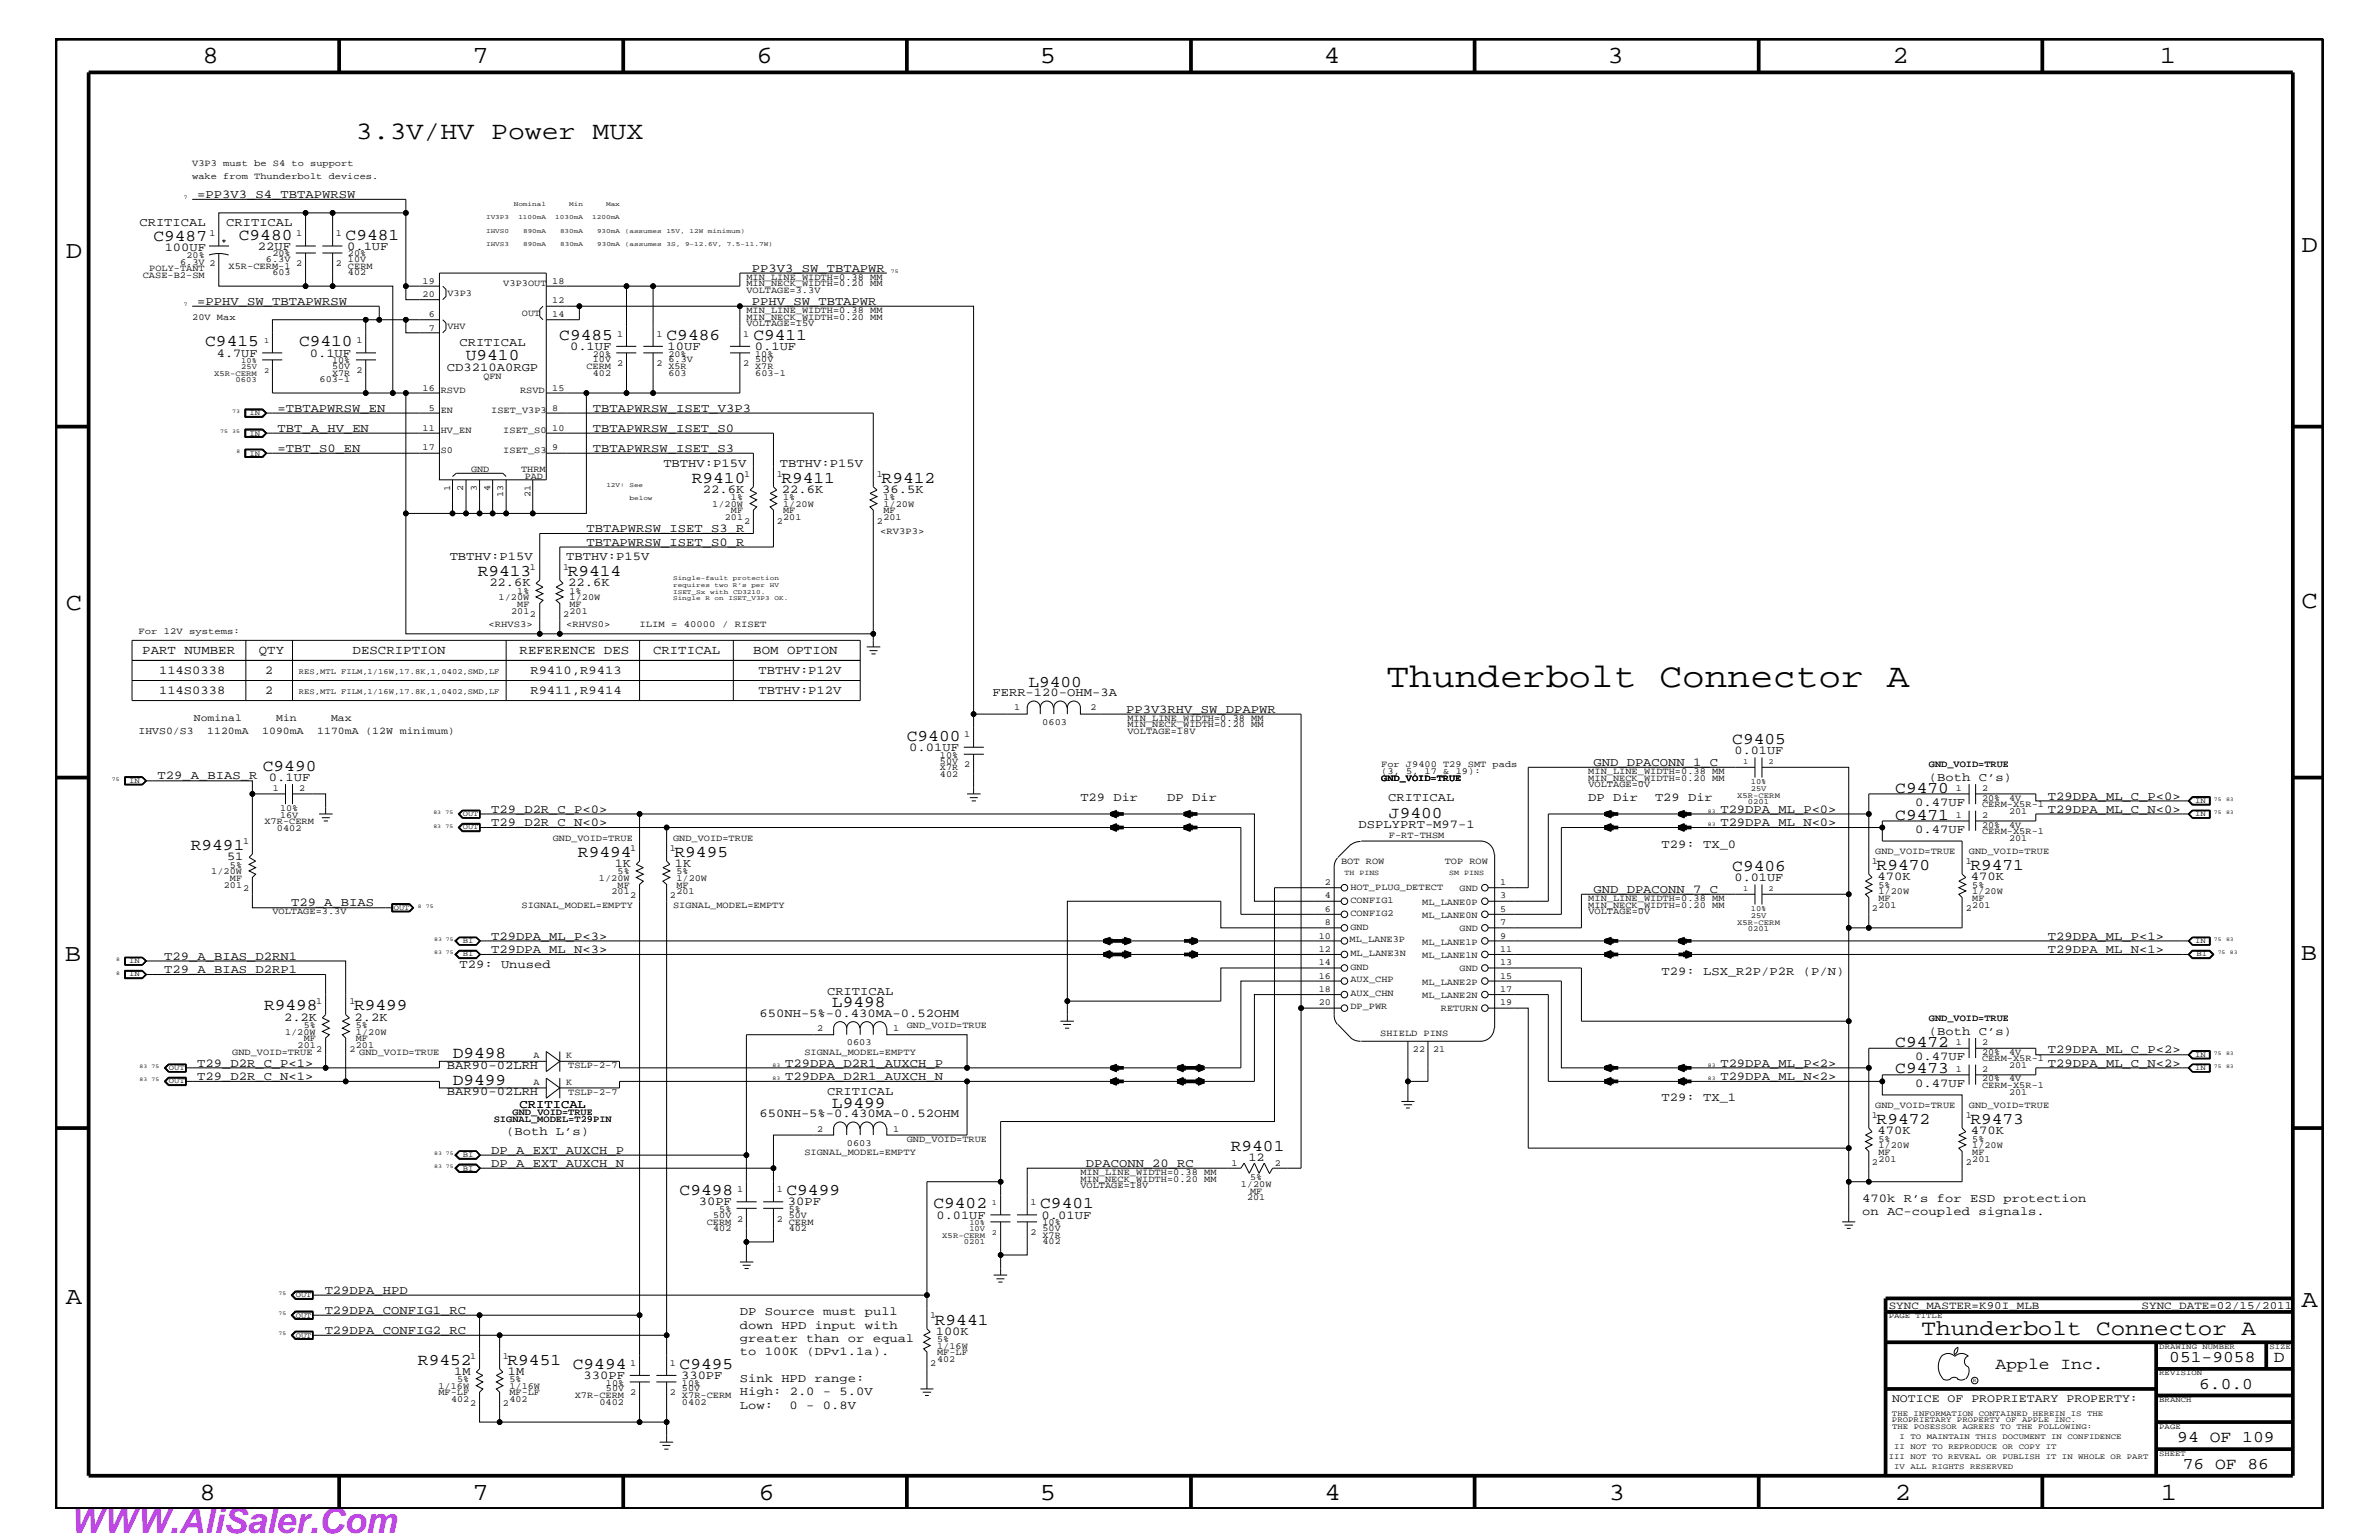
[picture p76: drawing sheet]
<svg xmlns="http://www.w3.org/2000/svg" width="432mm" height="279mm" viewBox="0 0 432 279" stroke-linecap="round" stroke-linejoin="round" font-family="sans-serif">
<defs><g id="words">
<text font-size="6.3" fill="#bd42e3" x="12.7" y="278.1">WWW.AliSaler.Com</text>
<text font-size="6.2" x="251.7" y="124.7">Thunderbolt Connector A</text>
<text font-size="4.6" x="64.6" y="25.3">3.3V/HV Power MUX</text>
<g font-size="4.5">
<text x="36.7" y="11.5">8</text>
<text x="85.8" y="11.5">7</text>
<text x="137.3" y="11.5">6</text>
<text x="188.7" y="11.5">5</text>
<text x="240.3" y="11.5">4</text>
<text x="291.8" y="11.5">3</text>
<text x="343.5" y="11.5">2</text>
<text x="392" y="11.5">1</text>
<text x="11.9" y="46.8">D</text>
<text x="417.8" y="45.7">D</text>
<text x="11.9" y="110.6">C</text>
<text x="417.8" y="110.3">C</text>
<text x="11.8" y="174.3">B</text>
<text x="417.6" y="174.2">B</text>
<text x="11.9" y="236.7">A</text>
<text x="417.8" y="237.1">A</text>
<text x="36.2" y="272.1">8</text>
<text x="85.8" y="272.1">7</text>
<text x="137.7" y="272.1">6</text>
<text x="188.7" y="272.1">5</text>
<text x="240.4" y="272.1">4</text>
<text x="292" y="272.1">3</text>
<text x="343.9" y="272.1">2</text>
<text x="392.2" y="272.1">1</text>
</g>
<text font-size="4" x="348.8" y="242.3">Thunderbolt Connector A</text>
<g font-size="3">
<text x="27.9" y="43.8">C9487</text>
<text x="43.3" y="43.5">C9480</text>
<text x="62.7" y="43.5">C9481</text>
<text x="37.3" y="62.9">C9415</text>
<text x="54.3" y="62.9">C9410</text>
<text x="84.5" y="65.3">U9410</text>
<text x="101.5" y="61.7">C9485</text>
<text x="121" y="61.7">C9486</text>
<text x="136.7" y="61.7">C9411</text>
<text x="125.6" y="87.6">R9410</text>
<text x="141.8" y="87.6">R9411</text>
<text x="160" y="87.6">R9412</text>
<text x="86.7" y="104.6">R9413</text>
<text x="103" y="104.6">R9414</text>
<text x="186.7" y="124.6">L9400</text>
<text x="164.6" y="134.4">C9400</text>
<text x="314.4" y="135">C9405</text>
<text x="47.7" y="139.8">C9490</text>
<text x="344" y="143.9">C9470</text>
<text x="252.1" y="148.4">J9400</text>
<text x="344" y="148.7">C9471</text>
<text x="34.6" y="154.3">R9491</text>
<text x="104.9" y="155.5">R9494</text>
<text x="122.4" y="155.5">R9495</text>
<text x="314.4" y="158">C9406</text>
<text x="340.6" y="157.9">R9470</text>
<text x="357.6" y="157.9">R9471</text>
<text x="47.9" y="183.3">R9498</text>
<text x="64.3" y="183.3">R9499</text>
<text x="151" y="182.7">L9498</text>
<text x="82.2" y="192">D9498</text>
<text x="344" y="189.9">C9472</text>
<text x="82.2" y="196.8">D9499</text>
<text x="344" y="194.8">C9473</text>
<text x="151" y="200.9">L9499</text>
<text x="340.6" y="204">R9472</text>
<text x="357.6" y="204">R9473</text>
<text x="223.4" y="208.9">R9401</text>
<text x="123.4" y="216.9">C9498</text>
<text x="142.8" y="216.9">C9499</text>
<text x="169.4" y="219.2">C9402</text>
<text x="188.8" y="219.2">C9401</text>
<text x="169.7" y="240.3">R9441</text>
<text x="75.9" y="247.6">R9452</text>
<text x="92.1" y="247.6">R9451</text>
<text x="104" y="248.4">C9494</text>
<text x="123.4" y="248.4">C9495</text>
<text x="362.2" y="248.4">Apple Inc.</text>
<text x="393.7" y="247.1">051-9058</text>
<text x="399.2" y="252">6.0.0</text>
<text x="412.7" y="247.1">D</text>
<text x="395.2" y="261.6">94 OF 109</text>
<text x="396.2" y="266.6">76 OF 86</text>
</g>
<g font-size="2.3">
<text x="25.8" y="118.6">PART NUMBER</text>
<text x="47" y="118.6">QTY</text>
<text x="64" y="118.6">DESCRIPTION</text>
<text x="94.3" y="118.6">REFERENCE DES</text>
<text x="118.5" y="118.6">CRITICAL</text>
<text x="136.7" y="118.6">BOM OPTION</text>
</g>
<g font-size="2.2">
<text x="35.8" y="35.9">=PP3V3_S4_TBTAPWRSW</text>
<text x="25.3" y="41">CRITICAL</text>
<text x="41.1" y="41">CRITICAL</text>
<text x="29.9" y="45.5">100UF</text>
<text x="46.8" y="45.3">22UF</text>
<text x="63" y="45.3">0.1UF</text>
<text x="136.5" y="49.3">PP3V3_SW_TBTAPWR</text>
<text x="35.8" y="55.3">=PPHV_SW_TBTAPWRSW</text>
<text x="136.5" y="55.3">PPHV_SW_TBTAPWR</text>
<text x="39.4" y="64.7">4.7UF</text>
<text x="56.2" y="64.7">0.1UF</text>
<text x="83.4" y="62.9">CRITICAL</text>
<text x="103.5" y="63.4">0.1UF</text>
<text x="121.2" y="63.4">10UF</text>
<text x="137" y="63.4">0.1UF</text>
<text x="81.1" y="67.3">CD3210A0RGP</text>
<text x="50.4" y="74.7">=TBTAPWRSW_EN</text>
<text x="107.6" y="74.7">TBTAPWRSW_ISET_V3P3</text>
<text x="50.4" y="78.3">TBT_A_HV_EN</text>
<text x="50.4" y="82">=TBT_S0_EN</text>
<text x="107.6" y="82">TBTAPWRSW_ISET_S3</text>
<text x="107.6" y="78.3">TBTAPWRSW_ISET_S0</text>
<text x="120.4" y="84.7">TBTHV:P15V</text>
<text x="127.6" y="89.4">22.6K</text>
<text x="141.6" y="84.7">TBTHV:P15V</text>
<text x="141.9" y="89.4">22.6K</text>
<text x="160.1" y="89.4">36.5K</text>
<text x="81.6" y="101.6">TBTHV:P15V</text>
<text x="102.8" y="101.6">TBTHV:P15V</text>
<text x="106.4" y="99">TBTAPWRSW_ISET_S0_R</text>
<text x="106.4" y="96.5">TBTAPWRSW_ISET_S3_R</text>
<text x="88.8" y="106.4">22.6K</text>
<text x="103.1" y="106.4">22.6K</text>
<text x="28.9" y="122.3">114S0338</text>
<text x="28.9" y="125.9">114S0338</text>
<text x="48.1" y="122.3">2</text>
<text x="48.1" y="125.9">2</text>
<text x="96.3" y="122.3">R9410,R9413</text>
<text x="96.3" y="125.9">R9411,R9414</text>
<text x="137.7" y="122.3">TBTHV:P12V</text>
<text x="137.7" y="125.9">TBTHV:P12V</text>
<text x="180.1" y="126.3">FERR-120-OHM-3A</text>
<text x="204.4" y="129.3">PP3V3RHV_SW_DPAPWR</text>
<text x="165" y="136.2">0.01UF</text>
<text x="314.8" y="136.8">0.01UF</text>
<text x="28.6" y="141.4">T29_A_BIAS_R</text>
<text x="48.8" y="141.7">0.1UF</text>
<text x="289.2" y="139">GND_DPACONN_1_C</text>
<text x="350.1" y="141.7">(Both C’s)</text>
<text x="89.2" y="147.5">T29_D2R_C_P&lt;0&gt;</text>
<text x="89.2" y="149.9">T29_D2R_C_N&lt;0&gt;</text>
<text x="196.1" y="145.3">T29 Dir</text>
<text x="211.8" y="145.3">DP Dir</text>
<text x="252" y="145.3">CRITICAL</text>
<text x="288.3" y="145.3">DP Dir</text>
<text x="300.4" y="145.3">T29 Dir</text>
<text x="312.3" y="147.5">T29DPA_ML_P&lt;0&gt;</text>
<text x="312.3" y="149.9">T29DPA_ML_N&lt;0&gt;</text>
<text x="347.6" y="146.2">0.47UF</text>
<text x="371.7" y="145.1">T29DPA_ML_C_P&lt;0&gt;</text>
<text x="371.7" y="147.5">T29DPA_ML_C_N&lt;0&gt;</text>
<text x="246.6" y="150.2">DSPLYPRT-M97-1</text>
<text x="301.6" y="153.8">T29: TX_0</text>
<text x="347.6" y="151.1">0.47UF</text>
<text x="41.2" y="156.1">51</text>
<text x="111.6" y="157.3">1K</text>
<text x="122.5" y="157.3">1K</text>
<text x="289.2" y="162">GND_DPACONN_7_C</text>
<text x="314.8" y="159.9">0.01UF</text>
<text x="340.8" y="159.7">470K</text>
<text x="357.7" y="159.7">470K</text>
<text x="52.8" y="164.5">T29_A_BIAS</text>
<text x="89.2" y="172.9">T29DPA_ML_N&lt;3&gt;</text>
<text x="89.2" y="170.5">T29DPA_ML_P&lt;3&gt;</text>
<text x="371.7" y="172.9">T29DPA_ML_N&lt;1&gt;</text>
<text x="371.7" y="170.5">T29DPA_ML_P&lt;1&gt;</text>
<text x="29.8" y="176.6">T29_A_BIAS_D2RP1</text>
<text x="29.8" y="174.2">T29_A_BIAS_D2RN1</text>
<text x="83.4" y="175.6">T29: Unused</text>
<text x="301.6" y="176.8">T29: LSX_R2P/P2R (P/N)</text>
<text x="51.6" y="185.2">2.2K</text>
<text x="64.3" y="185.2">2.2K</text>
<text x="137.8" y="184.4">650NH-5%-0.430MA-0.52OHM</text>
<text x="150.1" y="180.5">CRITICAL</text>
<text x="350.1" y="187.7">(Both C’s)</text>
<text x="371.7" y="191.1">T29DPA_ML_C_P&lt;2&gt;</text>
<text x="35.8" y="193.6">T29_D2R_C_P&lt;1&gt;</text>
<text x="35.8" y="195.9">T29_D2R_C_N&lt;1&gt;</text>
<text x="81.1" y="193.9">BAR90-02LRH</text>
<text x="142.5" y="195.9">T29DPA_D2R1_AUXCH_N</text>
<text x="142.5" y="193.6">T29DPA_D2R1_AUXCH_P</text>
<text x="312.3" y="195.9">T29DPA_ML_N&lt;2&gt;</text>
<text x="312.3" y="193.6">T29DPA_ML_P&lt;2&gt;</text>
<text x="347.6" y="192.3">0.47UF</text>
<text x="347.6" y="197.2">0.47UF</text>
<text x="371.7" y="193.6">T29DPA_ML_C_N&lt;2&gt;</text>
<text x="81.1" y="198.7">BAR90-02LRH</text>
<text x="94.3" y="201">CRITICAL</text>
<text x="137.8" y="202.6">650NH-5%-0.430MA-0.52OHM</text>
<text x="150.1" y="198.7">CRITICAL</text>
<text x="301.6" y="199.8">T29: TX_1</text>
<text x="89.2" y="209.3">DP_A_EXT_AUXCH_P</text>
<text x="91.9" y="205.9">(Both L’s)</text>
<text x="340.8" y="205.8">470K</text>
<text x="357.7" y="205.8">470K</text>
<text x="89.2" y="211.7">DP_A_EXT_AUXCH_N</text>
<text x="197.1" y="211.7">DPACONN_20_RC</text>
<text x="226.6" y="210.7">12</text>
<text x="126.8" y="218.6">30PF</text>
<text x="143" y="218.6">30PF</text>
<text x="170" y="221.1">0.01UF</text>
<text x="189.1" y="221.1">0.01UF</text>
<text x="338" y="220.4">on AC-coupled signals.</text>
<text x="338" y="218">470k R’s for ESD protection</text>
<text x="58.9" y="238.4">T29DPA_CONFIG1_RC</text>
<text x="58.9" y="234.7">T29DPA_HPD</text>
<text x="134.3" y="238.6">DP Source must pull</text>
<text x="58.9" y="242">T29DPA_CONFIG2_RC</text>
<text x="134.3" y="245.9">to 100K (DPv1.1a).</text>
<text x="134.3" y="243.5">greater than or equal</text>
<text x="134.3" y="241.1">down HPD input with</text>
<text x="169.8" y="242.2">100K</text>
<text x="82.5" y="249.5">1M</text>
<text x="92.2" y="249.5">1M</text>
<text x="105.9" y="250.1">330PF</text>
<text x="123.6" y="250.1">330PF</text>
<text x="134.3" y="250.7">Sink HPD range:</text>
<text x="134.3" y="253.2">High: 2.0 - 5.0V</text>
<text x="134.3" y="255.6">Low:</text>
<text x="143.3" y="255.6">0 - 0.8V</text>
</g>
<text font-size="2.1" x="343.4" y="254.4">NOTICE OF PROPRIETARY PROPERTY:</text>
<g font-size="2">
<text x="342.8" y="237.4">SYNC_MASTER=K90I_MLB</text>
<text x="388.7" y="237.4">SYNC_DATE=02/15/2011</text>
</g>
<g font-size="1.9">
<text x="35.2" y="130.8">Nominal</text>
<text x="50.1" y="130.8">Min</text>
<text x="60.1" y="130.8">Max</text>
<text x="25.1" y="133.2">IHVS0/S3</text>
<text x="37.6" y="133.2">1120mA</text>
<text x="47.6" y="133.2">1090mA</text>
<text x="57.6" y="133.2">1170mA (12W minimum)</text>
</g>
<g font-size="1.7">
<text x="34.9" y="30.2">V3P3 must be S4 to support</text>
<text x="34.9" y="32.5">wake from Thunderbolt devices.</text>
<text x="33.9" y="46.8">20%</text>
<text x="38" y="42.9">1</text>
<text x="48.3" y="47.6">6.3V</text>
<text x="49.4" y="46.5">20%</text>
<text x="53.8" y="42.9">1</text>
<text x="61" y="42.9">1</text>
<text x="63.2" y="47.6">10V</text>
<text x="63.2" y="46.5">20%</text>
<text x="25.9" y="50.4">CASE-B2-SM</text>
<text x="27.1" y="49.1">POLY-TANT</text>
<text x="32.7" y="48">6.3V 2</text>
<text x="41.5" y="48.8">X5R-CERM-1</text>
<text x="49.4" y="50">603</text>
<text x="53.8" y="48.3">2</text>
<text x="61" y="48.3">2</text>
<text x="63.2" y="48.8">CERM</text>
<text x="63.2" y="50">402</text>
<text x="76.7" y="53.9">20</text>
<text x="76.7" y="51.5">19</text>
<text x="81.2" y="53.6">V3P3</text>
<text x="91.4" y="51.8">V3P3OUT</text>
<text x="100.2" y="51.5">18</text>
<text x="135.5" y="53.2">VOLTAGE=3.3V</text>
<text x="135.5" y="51.9">MIN_NECK_WIDTH=0.20 MM</text>
<text x="135.5" y="50.7">MIN_LINE_WIDTH=0.38 MM</text>
<text x="34.9" y="58">20V Max</text>
<text x="77.8" y="60">7</text>
<text x="77.8" y="57.5">6</text>
<text x="81.2" y="59.7">VHV</text>
<text x="94.7" y="57.3">OUT</text>
<text x="100.2" y="57.5">14</text>
<text x="100.2" y="55.1">12</text>
<text x="135.5" y="58">MIN_NECK_WIDTH=0.20 MM</text>
<text x="135.5" y="56.8">MIN_LINE_WIDTH=0.38 MM</text>
<text x="135.5" y="59.2">VOLTAGE=15V</text>
<text x="60.3" y="65.9">10%</text>
<text x="64.7" y="62.3">1</text>
<text x="107.6" y="65.7">10V</text>
<text x="107.6" y="64.7">20%</text>
<text x="112" y="61.1">1</text>
<text x="119.1" y="61.1">1</text>
<text x="121.3" y="65.7">6.3V</text>
<text x="121.3" y="64.7">20%</text>
<text x="134.9" y="61.1">1</text>
<text x="137.1" y="65.7">50V</text>
<text x="137.1" y="64.7">10%</text>
<text x="58" y="69.4">603-1</text>
<text x="60.3" y="68.2">X7R</text>
<text x="60.3" y="67">50V</text>
<text x="64.7" y="67.7">2</text>
<text x="76.7" y="70.9">16</text>
<text x="80" y="71.3">RSVD</text>
<text x="87.8" y="68.7">QFN</text>
<text x="94.4" y="71.3">RSVD</text>
<text x="100.2" y="70.9">15</text>
<text x="106.4" y="67">CERM</text>
<text x="107.6" y="68.2">402</text>
<text x="112" y="66.5">2</text>
<text x="119.1" y="66.5">2</text>
<text x="121.3" y="68.2">603</text>
<text x="121.3" y="67">X5R</text>
<text x="134.9" y="66.5">2</text>
<text x="137.1" y="68.2">603-1</text>
<text x="137.1" y="67">X7R</text>
<text x="77.8" y="74.5">5</text>
<text x="80" y="75">EN</text>
<text x="89.2" y="74.9">ISET_V3P3</text>
<text x="100.2" y="74.5">8</text>
<text x="76.7" y="81.7">17</text>
<text x="76.7" y="78.2">11</text>
<text x="80" y="78.6">HV_EN</text>
<text x="80" y="82.2">S0</text>
<text x="91.4" y="82.2">ISET_S3</text>
<text x="91.4" y="78.5">ISET_S0</text>
<text x="100.2" y="81.7">9</text>
<text x="100.2" y="78.2">10</text>
<text x="81.7" y="89" transform="rotate(-90 81.7 89)">1</text>
<text x="84.1" y="89" transform="rotate(-90 84.1 89)">2</text>
<text x="85.5" y="85.6">GND</text>
<text x="86.5" y="89" transform="rotate(-90 86.5 89)">3</text>
<text x="89" y="89" transform="rotate(-90 89 89)">4</text>
<text x="94.6" y="85.6">THRM</text>
<text x="95.3" y="86.9">PAD</text>
<text x="135" y="86.5">1</text>
<text x="141" y="86.5">1</text>
<text x="159.2" y="86.5">1</text>
<text x="91.4" y="90.1" transform="rotate(-90 91.4 90.1)">13</text>
<text x="96.3" y="90.1" transform="rotate(-90 96.3 90.1)">21</text>
<text x="129.3" y="92">1/20W</text>
<text x="131.6" y="94.3">201</text>
<text x="132.7" y="90.7">1%</text>
<text x="132.7" y="93.2">MF</text>
<text x="135" y="95">2</text>
<text x="141" y="95">2</text>
<text x="142.2" y="92">1/20W</text>
<text x="142.2" y="90.7">1%</text>
<text x="142.2" y="93.2">MF</text>
<text x="142.2" y="94.3">201</text>
<text x="159.2" y="95">2</text>
<text x="160.4" y="92">1/20W</text>
<text x="160.4" y="90.7">1%</text>
<text x="160.4" y="93.2">MF</text>
<text x="160.4" y="94.3">201</text>
<text x="159.8" y="96.8">&lt;RV3P3&gt;</text>
<text x="93.9" y="107.7">1%</text>
<text x="96.2" y="103.5">1</text>
<text x="102.2" y="103.5">1</text>
<text x="103.4" y="107.7">1%</text>
<text x="88.6" y="113.7">&lt;RHVS3&gt;</text>
<text x="90.5" y="108.9">1/20W</text>
<text x="92.8" y="111.4">201</text>
<text x="93.9" y="110.2">MF</text>
<text x="96.2" y="112">2</text>
<text x="102.2" y="112">2</text>
<text x="102.8" y="113.7">&lt;RHVS0&gt;</text>
<text x="103.4" y="108.9">1/20W</text>
<text x="103.4" y="110.2">MF</text>
<text x="103.4" y="111.4">201</text>
<text x="116.1" y="113.7">ILIM = 40000 / RISET</text>
<text x="25.1" y="115">For 12V systems:</text>
<text x="184.1" y="128.9">1</text>
<text x="189.2" y="131.5">0603</text>
<text x="198" y="128.9">2</text>
<text x="204.6" y="130.8">MIN_LINE_WIDTH=0.38 MM</text>
<text x="204.6" y="131.9">MIN_NECK_WIDTH=0.20 MM</text>
<text x="170.6" y="137.4">10%</text>
<text x="175" y="133.8">1</text>
<text x="204.6" y="133.2">VOLTAGE=18V</text>
<text x="49.5" y="143.5">1</text>
<text x="54.3" y="143.5">2</text>
<text x="170.6" y="139.7">X7R</text>
<text x="170.6" y="138.5">50V</text>
<text x="170.6" y="140.9">402</text>
<text x="175" y="139.2">2</text>
<text x="250.7" y="140.4">(3, 5, 17 &amp; 19):</text>
<text x="250.7" y="141.7">GND_VOID=TRUE</text>
<text x="250.7" y="139.2">For J9400 T29 SMT pads</text>
<text x="288.3" y="141.7">MIN_NECK_WIDTH=0.20 MM</text>
<text x="288.3" y="140.4">MIN_LINE_WIDTH=0.38 MM</text>
<text x="288.3" y="142.9">VOLTAGE=0V</text>
<text x="350.1" y="139.2">GND_VOID=TRUE</text>
<text x="355" y="143.5">1</text>
<text x="359.8" y="143.5">2</text>
<text x="48" y="149.5">X7R-CERM</text>
<text x="50.8" y="148.4">16V</text>
<text x="50.8" y="147.1">10%</text>
<text x="355" y="148.4">1</text>
<text x="359.8" y="148.4">2</text>
<text x="359.8" y="145.3">20%</text>
<text x="359.8" y="146.5">CERM-X5R-1</text>
<text x="364.7" y="145.3">4V</text>
<text x="364.7" y="147.7">201</text>
<text x="44.1" y="153.2">1</text>
<text x="50.2" y="150.7">0402</text>
<text x="100.3" y="152.6">GND_VOID=TRUE</text>
<text x="114.4" y="154.4">1</text>
<text x="121.6" y="154.4">1</text>
<text x="122.2" y="152.6">GND_VOID=TRUE</text>
<text x="252.1" y="152">F-RT-THSM</text>
<text x="340.4" y="155">GND_VOID=TRUE</text>
<text x="357.4" y="155">GND_VOID=TRUE</text>
<text x="359.8" y="150.1">20%</text>
<text x="359.8" y="151.3">CERM-X5R-1</text>
<text x="364.7" y="150.1">4V</text>
<text x="364.7" y="152.6">201</text>
<text x="38.4" y="158.6">1/20W</text>
<text x="40.6" y="161.1">201</text>
<text x="41.7" y="159.9">MF</text>
<text x="41.7" y="157.4">5%</text>
<text x="44.1" y="161.7">2</text>
<text x="108.7" y="159.9">1/20W</text>
<text x="112.1" y="158.6">5%</text>
<text x="112.1" y="161.1">MF</text>
<text x="122.8" y="159.9">1/20W</text>
<text x="122.8" y="158.6">5%</text>
<text x="122.8" y="161.1">MF</text>
<text x="240.5" y="160.6">2</text>
<text x="243.4" y="156.8">BOT ROW</text>
<text x="245.1" y="161.4">HOT_PLUG_DETECT</text>
<text x="262.2" y="156.8">TOP ROW</text>
<text x="264.9" y="161.7">GND</text>
<text x="272.3" y="160.6">1</text>
<text x="339.8" y="156.8">1</text>
<text x="341" y="161.1">5%</text>
<text x="356.8" y="156.8">1</text>
<text x="358" y="161.1">5%</text>
<text x="49.4" y="165.9">VOLTAGE=3.3V</text>
<text x="94.7" y="164.7">SIGNAL_MODEL=EMPTY</text>
<text x="111" y="162.2">201</text>
<text x="114.4" y="162.8">2</text>
<text x="121.6" y="162.8">2</text>
<text x="122.2" y="164.7">SIGNAL_MODEL=EMPTY</text>
<text x="122.8" y="162.2">201</text>
<text x="240.5" y="165.4">6</text>
<text x="240.5" y="163">4</text>
<text x="240.5" y="167.8">8</text>
<text x="245.1" y="163.9">CONFIG1</text>
<text x="245.1" y="166.2">CONFIG2</text>
<text x="258.1" y="166.5">ML_LANE0N</text>
<text x="258.1" y="164.1">ML_LANE0P</text>
<text x="272.3" y="163">3</text>
<text x="272.3" y="165.4">5</text>
<text x="272.3" y="167.8">7</text>
<text x="288.3" y="163.5">MIN_LINE_WIDTH=0.38 MM</text>
<text x="288.3" y="164.7">MIN_NECK_WIDTH=0.20 MM</text>
<text x="288.3" y="165.9">VOLTAGE=0V</text>
<text x="339.8" y="165.3">2</text>
<text x="340.9" y="162.2">1/20W</text>
<text x="341" y="163.5">MF</text>
<text x="341" y="164.7">201</text>
<text x="356.8" y="165.3">2</text>
<text x="358" y="162.2">1/20W</text>
<text x="358" y="163.5">MF</text>
<text x="358" y="164.7">201</text>
<text x="239.4" y="170.3">10</text>
<text x="239.4" y="172.7">12</text>
<text x="244.9" y="170.9">ML_LANE3P</text>
<text x="245.1" y="173.4">ML_LANE3N</text>
<text x="245.1" y="168.7">GND</text>
<text x="258.1" y="171.4">ML_LANE1P</text>
<text x="258.1" y="173.8">ML_LANE1N</text>
<text x="264.9" y="168.9">GND</text>
<text x="272.3" y="170.3">9</text>
<text x="272.3" y="172.7">11</text>
<text x="239.4" y="175.1">14</text>
<text x="239.4" y="177.6">16</text>
<text x="239.4" y="179.9">18</text>
<text x="245.1" y="178.3">AUX_CHP</text>
<text x="245.1" y="176">GND</text>
<text x="258.1" y="178.7">ML_LANE2P</text>
<text x="264.9" y="176.2">GND</text>
<text x="272.3" y="177.6">15</text>
<text x="272.3" y="179.9">17</text>
<text x="272.3" y="175.1">13</text>
<text x="57.4" y="182.2">1</text>
<text x="63.4" y="182.2">1</text>
<text x="239.4" y="182.4">20</text>
<text x="245.1" y="180.7">AUX_CHN</text>
<text x="245.1" y="183.1">DP_PWR</text>
<text x="258.1" y="181">ML_LANE2N</text>
<text x="261.5" y="183.5">RETURN</text>
<text x="272.3" y="182.4">19</text>
<text x="350.1" y="185.3">GND_VOID=TRUE</text>
<text x="42.2" y="191.4">GND_VOID=TRUE</text>
<text x="51.7" y="187.7">1/20W</text>
<text x="54" y="190.2">201</text>
<text x="55.1" y="186.5">5%</text>
<text x="55.1" y="188.9">MF</text>
<text x="57.4" y="190.8">2</text>
<text x="63.4" y="190.8">2</text>
<text x="64.6" y="187.7">1/20W</text>
<text x="64.6" y="186.5">5%</text>
<text x="64.6" y="188.9">MF</text>
<text x="64.6" y="190.2">201</text>
<text x="65.2" y="191.4">GND_VOID=TRUE</text>
<text x="96.9" y="192">A</text>
<text x="102.8" y="192">K</text>
<text x="146" y="191.4">SIGNAL_MODEL=EMPTY</text>
<text x="148.3" y="187.1">2</text>
<text x="153.7" y="189.7">0603</text>
<text x="162.1" y="187.1">1</text>
<text x="164.6" y="186.5">GND_VOID=TRUE</text>
<text x="250.5" y="188">SHIELD PINS</text>
<text x="256.5" y="190.9">22</text>
<text x="260.1" y="190.9">21</text>
<text x="355" y="189.5">1</text>
<text x="359.8" y="189.5">2</text>
<text x="359.8" y="191.4">20%</text>
<text x="364.7" y="191.4">4V</text>
<text x="96.9" y="196.8">A</text>
<text x="102.8" y="196.8">K</text>
<text x="103.1" y="193.7">TSLP-2-7</text>
<text x="355" y="194.4">1</text>
<text x="359.8" y="194.4">2</text>
<text x="359.8" y="196.2">20%</text>
<text x="359.8" y="192.6">CERM-X5R-1</text>
<text x="359.8" y="197.4">CERM-X5R-1</text>
<text x="364.7" y="193.7">201</text>
<text x="364.7" y="196.2">4V</text>
<text x="89.6" y="203.5">SIGNAL_MODEL=T29PIN</text>
<text x="93" y="202.3">GND_VOID=TRUE</text>
<text x="103.1" y="198.7">TSLP-2-7</text>
<text x="339.8" y="202.9">1</text>
<text x="340.4" y="201">GND_VOID=TRUE</text>
<text x="356.8" y="202.9">1</text>
<text x="357.4" y="201">GND_VOID=TRUE</text>
<text x="364.7" y="198.7">201</text>
<text x="146" y="209.6">SIGNAL_MODEL=EMPTY</text>
<text x="148.3" y="205.3">2</text>
<text x="153.7" y="207.9">0603</text>
<text x="162.1" y="205.3">1</text>
<text x="164.6" y="207.1">GND_VOID=TRUE</text>
<text x="340.9" y="208.3">1/20W</text>
<text x="341" y="207.1">5%</text>
<text x="341" y="209.6">MF</text>
<text x="358" y="208.3">1/20W</text>
<text x="358" y="207.1">5%</text>
<text x="358" y="209.6">MF</text>
<text x="196.1" y="213.2">MIN_LINE_WIDTH=0.38 MM</text>
<text x="196.1" y="215.6">VOLTAGE=18V</text>
<text x="196.1" y="214.4">MIN_NECK_WIDTH=0.20 MM</text>
<text x="223.5" y="211.6">1</text>
<text x="225.2" y="215.3">1/20W</text>
<text x="226.9" y="214.2">5%</text>
<text x="231.4" y="211.6">2</text>
<text x="339.8" y="211.4">2</text>
<text x="341" y="210.8">201</text>
<text x="356.8" y="211.4">2</text>
<text x="358" y="210.8">201</text>
<text x="129.5" y="220.9">50V</text>
<text x="130.6" y="219.8">5%</text>
<text x="133.8" y="221.7">2</text>
<text x="133.8" y="216.2">1</text>
<text x="141" y="221.7">2</text>
<text x="141" y="216.2">1</text>
<text x="143.2" y="219.8">5%</text>
<text x="143.2" y="220.9">50V</text>
<text x="187" y="218.6">1</text>
<text x="226.4" y="217.8">201</text>
<text x="226.9" y="216.6">MF</text>
<text x="128.3" y="222.2">CERM</text>
<text x="129.5" y="223.4">402</text>
<text x="143.2" y="222.2">CERM</text>
<text x="143.2" y="223.4">402</text>
<text x="187" y="224.1">2</text>
<text x="189.2" y="224.6">X7R</text>
<text x="189.2" y="223.4">50V</text>
<text x="189.2" y="225.7">402</text>
<text x="189.2" y="222.3">10%</text>
<text x="168.8" y="239.2">1</text>
<text x="170.1" y="244.7">1/16W</text>
<text x="170.1" y="245.9">MF-LF</text>
<text x="170.1" y="243.5">5%</text>
<text x="79.6" y="252">1/16W</text>
<text x="83" y="250.7">5%</text>
<text x="85.3" y="246.5">1</text>
<text x="91.3" y="246.5">1</text>
<text x="92.5" y="252">1/16W</text>
<text x="92.5" y="250.7">5%</text>
<text x="110" y="251.4">10%</text>
<text x="114.4" y="247.8">1</text>
<text x="121.6" y="247.8">1</text>
<text x="123.8" y="251.4">10%</text>
<text x="168.8" y="247.8">2</text>
<text x="170.1" y="247.1">402</text>
<text x="79.6" y="253.2">MF-LF</text>
<text x="81.9" y="254.4">402</text>
<text x="85.3" y="255">2</text>
<text x="91.3" y="255">2</text>
<text x="92.5" y="253.2">MF-LF</text>
<text x="92.5" y="254.4">402</text>
<text x="104.3" y="253.7">X7R-CERM</text>
<text x="108.8" y="254.9">0402</text>
<text x="110" y="252.4">50V</text>
<text x="114.4" y="253.2">2</text>
<text x="121.6" y="253.2">2</text>
<text x="123.8" y="254.9">0402</text>
<text x="123.8" y="253.7">X7R-CERM</text>
<text x="123.8" y="252.4">50V</text>
</g>
<g font-size="1.4">
<text x="43.8" y="65.9">10%</text>
<text x="47.9" y="62.3">1</text>
<text x="38.9" y="68.2">X5R-CERM</text>
<text x="42.8" y="69.4">0603</text>
<text x="43.8" y="67">25V</text>
<text x="47.9" y="67.7">2</text>
<text x="45.3" y="75.4">IN</text>
<text x="45.3" y="79">IN</text>
<text x="45.3" y="82.7">IN</text>
<text x="54.3" y="122.3">RES,MTL FILM,1/16W,17.8K,1,0402,SMD,LF</text>
<text x="54.3" y="125.9">RES,MTL FILM,1/16W,17.8K,1,0402,SMD,LF</text>
<text x="23.5" y="142">IN</text>
<text x="316.4" y="138.6">1</text>
<text x="317.8" y="143.5">25V</text>
<text x="317.8" y="142.3">10%</text>
<text x="321" y="138.6">2</text>
<text x="84" y="148.1">OUT</text>
<text x="315.3" y="144.7">X5R-CERM</text>
<text x="317.2" y="145.9">0201</text>
<text x="398.4" y="145.7">IN</text>
<text x="398.4" y="148.1">IN</text>
<text x="84" y="150.5">OUT</text>
<text x="244" y="158.8">TH PINS</text>
<text x="263.1" y="158.8">SM PINS</text>
<text x="316.4" y="161.7">1</text>
<text x="321" y="161.7">2</text>
<text x="71.5" y="165">OUT</text>
<text x="315.3" y="167.8">X5R-CERM</text>
<text x="317.8" y="166.5">25V</text>
<text x="317.8" y="165.3">10%</text>
<text x="84" y="171.1">BI</text>
<text x="84" y="173.5">BI</text>
<text x="317.2" y="168.9">0201</text>
<text x="398.4" y="171.1">IN</text>
<text x="398.7" y="173.5">BI</text>
<text x="23.5" y="174.8">IN</text>
<text x="23.5" y="177.2">IN</text>
<text x="398.4" y="191.7">IN</text>
<text x="30.7" y="194.2">OUT</text>
<text x="30.7" y="196.5">OUT</text>
<text x="398.4" y="194.2">IN</text>
<text x="84" y="209.9">BI</text>
<text x="84" y="212.4">BI</text>
<text x="180" y="218.6">1</text>
<text x="171" y="224.6">X5R-CERM</text>
<text x="174.9" y="225.7">0201</text>
<text x="175.9" y="223.4">10V</text>
<text x="175.9" y="222.3">10%</text>
<text x="180" y="224.1">2</text>
<text x="53.7" y="235.4">OUT</text>
<text x="53.7" y="239">OUT</text>
<text x="342.8" y="239.2">PAGE TITLE</text>
<text x="53.7" y="242.7">OUT</text>
<text x="391.9" y="244.7">DRAWING NUMBER</text>
<text x="411.9" y="244.7">SIZE</text>
<text x="391.9" y="249.5">REVISION</text>
<text x="343.4" y="256.8">THE INFORMATION CONTAINED HEREIN IS THE</text>
<text x="391.9" y="254.4">BRANCH</text>
<text x="343.4" y="258">PROPRIETARY PROPERTY OF APPLE INC.</text>
<text x="343.4" y="259.3">THE POSESSOR AGREES TO THE FOLLOWING:</text>
<text x="343.8" y="262.9">II NOT TO REPRODUCE OR COPY IT</text>
<text x="344.8" y="261.1">I TO MAINTAIN THIS DOCUMENT IN CONFIDENCE</text>
<text x="391.9" y="259.3">PAGE</text>
<text x="342.8" y="264.7">III NOT TO REVEAL OR PUBLISH IT IN WHOLE OR PART</text>
<text x="343.8" y="266.6">IV ALL RIGHTS RESERVED</text>
<text x="391.9" y="264.1">SHEET</text>
</g>
<g font-size="1.2">
<text x="88.2" y="39.8">IV3P3</text>
<text x="93.2" y="37.4">Nominal</text>
<text x="94.1" y="39.8">1100mA</text>
<text x="100.8" y="39.8">1030mA</text>
<text x="103.3" y="37.4">Min</text>
<text x="107.5" y="39.8">1200mA</text>
<text x="110" y="37.4">Max</text>
<text x="88.2" y="44.6">IHVS3</text>
<text x="88.2" y="42.3">IHVS0</text>
<text x="94.9" y="42.3">890mA</text>
<text x="94.9" y="44.6">890mA</text>
<text x="101.6" y="42.3">830mA</text>
<text x="101.7" y="44.6">830mA</text>
<text x="108.4" y="42.3">930mA</text>
<text x="108.4" y="44.6">930mA</text>
<text x="113.4" y="42.3">(assumes</text>
<text x="113.4" y="44.6">(assumes</text>
<text x="121" y="42.3">15V,</text>
<text x="121" y="44.6">3S,</text>
<text x="124.3" y="44.6">9-12.6V,</text>
<text x="125.1" y="42.3">12W</text>
<text x="128.5" y="42.3">minimum)</text>
<text x="131.9" y="44.6">7.5-11.7W)</text>
<text x="110.1" y="88.3">12V:</text>
<text x="114.2" y="88.3">See</text>
<text x="114.3" y="90.7">below</text>
<text x="122.2" y="107.7">ISET_Sx</text>
<text x="122.2" y="106.5">requires</text>
<text x="122.2" y="105.3">Single-fault</text>
<text x="128.9" y="107.7">with</text>
<text x="129.7" y="106.5">two</text>
<text x="133" y="106.5">R’s</text>
<text x="133" y="105.3">protection</text>
<text x="133.1" y="107.7">CD3210.</text>
<text x="136.4" y="106.5">per</text>
<text x="139.7" y="106.5">HV</text>
<text x="122.2" y="108.9">Single</text>
<text x="128" y="108.9">R</text>
<text x="129.7" y="108.9">on</text>
<text x="132.2" y="108.9">ISET_V3P3</text>
<text x="140.6" y="108.9">OK.</text>
</g>
<g font-size="1">
<text x="33.4" y="36.2">7</text>
<text x="161.7" y="49.6">75</text>
<text x="33.4" y="55.6">7</text>
<text x="42.2" y="75">73</text>
<text x="40" y="78.6">75</text>
<text x="42.2" y="78.6">35</text>
<text x="42.9" y="82.2">8</text>
<text x="20.3" y="141.7">75</text>
<text x="78.7" y="147.7">83</text>
<text x="80.9" y="147.7">75</text>
<text x="310" y="147.5">83</text>
<text x="310" y="149.9">83</text>
<text x="401.8" y="145.3">75</text>
<text x="401.8" y="147.7">75</text>
<text x="404" y="145.3">83</text>
<text x="404" y="147.7">83</text>
<text x="78.7" y="150.1">83</text>
<text x="80.9" y="150.1">75</text>
<text x="75.9" y="164.7">8</text>
<text x="77.3" y="164.7">75</text>
<text x="78.8" y="170.7">83 75</text>
<text x="78.8" y="173.2">83 75</text>
<text x="401.8" y="170.7">75</text>
<text x="402.5" y="173.2">75</text>
<text x="404" y="170.7">83</text>
<text x="404.7" y="173.2">83</text>
<text x="21.1" y="174.4">8</text>
<text x="21.1" y="176.8">8</text>
<text x="401.8" y="191.4">75</text>
<text x="404" y="191.4">83</text>
<text x="25.3" y="193.7">83</text>
<text x="25.3" y="196.2">83</text>
<text x="27.5" y="193.7">75</text>
<text x="27.5" y="196.2">75</text>
<text x="140.2" y="195.9">83</text>
<text x="140.2" y="193.6">83</text>
<text x="310" y="195.9">83</text>
<text x="310" y="193.6">83</text>
<text x="401.8" y="193.7">75</text>
<text x="404" y="193.7">83</text>
<text x="78.8" y="209.6">83 75</text>
<text x="78.8" y="211.9">83 75</text>
<text x="50.5" y="235">75</text>
<text x="50.5" y="238.6">75</text>
<text x="50.5" y="242.3">75</text>
<text x="358.1" y="250.7">R</text>
</g>
</g></defs>
<g fill="none" stroke="#000" stroke-width=".18">
<path d="M34.9 36.2h38.8v2.4M55.5 38.6h18.2M60.4 38.6v6M73.7 38.6v13.3h6.1M34.9 55.6h33.9v2.4h11M37.9 46.3a5.8 5.8 0 0 1 3.6 0M37.9 44.6h3.7M39.7 45.9v6h15.8v-6M39.7 44.6v-6h15.8v6M40.3 43.7h.7M40.6 43.4v.6M53.7 44.6h3.6"/>
<path d="M53.7 45.9h3.6M55.5 51.9h4.9M58.5 45.9h3.6M58.5 44.6h3.6M60.4 45.9v6h10.9v19.4h-4.9v-6M66.4 58h2.4M73.7 51.9v2.5h6.1M73.7 58v2.4h6.1M79.8 49.5h19.4v37.6h-19.4zM80.4 51.9l.5 .6v1.3l-.5 .6M80.4 58l.5 .6v1.2l-.5 .6M98.6 55.6l-.6 .5v1.3l.6 .6"/>
<path d="M99.2 55.6h6v2.4h-6M99.2 51.9h14.5v10.9M105.2 55.6h29.1v7.2M113.7 51.9h4.8v10.9M134.3 55.6h42.4v74M161 49.5h-26.7v2.4h-15.8M44.5 74.2h3.2l.7 .7-.7 .8h-3.2zM44.5 77.8h3.2l.7 .8-.7 .7h-3.2zM44.5 77.9h3.2l.6 .7-.6 .7M44.5 74.3h3.2l.6 .6-.6 .8M44.5 78h3.2l.6 .6-.6 .7h-3.2zM44.5 74.4h3.2l.6 .5-.6 .7h-3.2z"/>
<path d="M44.6 78v1.2h3l.7-.6M44.6 74.4v1.1h3l.7-.6M47.6 64h3.6M47.6 65.3h3.6M47.6 78l.7 .6M47.6 74.4l.7 .5M48.3 74.9h31.5M48.3 78.6h31.5M49.4 64v-6h17v6M49.4 65.3v6h17M64.6 64h3.6M64.6 65.3h3.6"/>
<path d="M71.3 71.3h8.5M73.7 71.3v21.9M99.2 74.9h59.3v13.4l.7 .6-1.3 .6 1.3 .6-1.3 .6 1.3 .7-1.3 .6 .6 .6v24.8M99.2 78.6h41.2v9.7l.6 .6-1.2 .6 1.2 .6-1.2 .6 1.2 .7-1.2 .6 .6 .6v6.6h-38.8v6.1l.6 .6-1.3 .6 1.3 .6-1.3 .6 1.3 .6-1.3 .6 .7 .6v5.5h56.9M99.2 71.3h7.2v21.9h-9.7M106.4 71.3h7.3M111.9 62.8h3.6M111.9 64h3.6M113.7 64v7.3h4.8v-7.3M116.8 64h3.5M116.8 62.8h3.5M132.5 64h3.7"/>
<path d="M132.5 62.8h3.7M134.3 64v7.3h-15.8M44.5 81.5h3.2l.7 .7-.7 .8h-3.2zM44.5 81.6h3.2M44.5 81.6v1.3h3.2l.6-.7M44.6 81.6h3l.7 .6-.7 .6h-3zM47.7 81.6l.6 .6-.6 .8M47.7 81.6l.6 .6M48.3 82.2h31.5M82.1 87.1v6.1h-8.4v21.8h24.3M82.1 86.5l.7-.6h8.5l.6 .6M84.6 87.1v6.1h-2.5"/>
<path d="M87 87.1v6.1h-2.4M89.4 87.1v6.1h-2.4M91.9 87.1v6.1h-2.5M96.7 87.1v6.1h-4.8M99.2 82.2h37.5v6.1l-.5 .6 1.1 .6-1.1 .6 1.1 .6-1.1 .7 1.1 .6-.6 .6v4.2h-38.7v8.5l-.7 .6 1.3 .6-1.3 .6 1.3 .6-1.3 .6 1.3 .6-.6 .6v5.5h3.6M24 116.2h132.1v10.9h-132.1zM24 119.8h132.1M44.6 116.2v10.9M53.1 116.2v10.9M91.9 116.2v10.9M116.1 116.2v10.9M133.1 116.2v10.9"/>
<path d="M157.3 117.4h2.5M157.8 118h1.5M158.2 118.6h.7M24 123.5h132.1M174.9 135.6h3.7M174.9 136.8h3.7M176.7 136.8v7.2M186.4 128.4a1.19 1.19 0 0 1 1.2-1.2 1.19 1.19 0 0 1 1.2 1.2 1.19 1.19 0 0 1 1.2-1.2 1.19 1.19 0 0 1 1.2 1.2M186.4 128.3v1.3h-9.7v6M188.8 128.3v1.3M191.3 128.4a1.19 1.19 0 0 1 1.2-1.2 1.19 1.19 0 0 1 1.1 1.2M191.3 128.3v1.3"/>
<path d="M193.7 128.4a1.19 1.19 0 0 1 1.2-1.2 1.19 1.19 0 0 1 1.2 1.2M193.7 128.3v1.3M196.1 128.3v1.3h40v53.3M318.5 137.4v3.7M318.5 139.2h-41.1v21.9h-7.3M319.8 139.2h15.8v23M319.8 137.4v3.7M22.6 140.9h3.2l.8 .8-.8 .7h-3.2zM22.8 141.1h3l.6 .6-.6 .6h-3zM25.8 141l.7 .7-.7 .6M25.8 141h-3.1v1.3h3.1M25.8 141l.8 .7"/>
<path d="M26.4 141.7h19.4v2.3h6M26.6 141.7l-.8 .6M45.8 144v11l-.6 .6 1.2 .6-1.2 .6 1.2 .6-1.2 .6 1.2 .6-.6 .6v5.5h25.5M51.8 142.3v3.6M53.1 144h6v3.7M53.1 142.3v3.6M57.9 147.7h2.5M58.4 148.4h1.5M58.8 148.9h.7M83.9 149.4h3.2v1.5h-3.2l-.8-.8zM83.9 147h3.2v1.4h-3.2M83.9 147l-.8 .7 .8 .7"/>
<path d="M83.9 147l-.7 .7 .7 .7M84 147.1l-.6 .6 .6 .7M84 147.1h3v1.3h-3M84 149.5l-.7 .6 .7 .7M84 147.1l-.7 .6 .7 .7M87 150.1h138.2v15.8h18.2M87 147.7h29.1M87 149.5v1.3M87 149.5h-3l-.6 .6 .6 .6h3M87.1 149.5h-3.2l-.7 .6 .7 .7h3.2M121 150.1v6.1l.6 .6-1.3 .6 1.3 .6-1.3 .6 1.3 .6-1.3 .7 .7 .6v89M175.5 144h2.5"/>
<path d="M176 144.7h1.5M176.4 145.3h.7M242.8 155.6l-.4 .6-.2 1v26.9l.1 .9 .5 .9M245.2 153.2l-2.4 2.4M247 152.7l-.8 .1-1 .5M247.1 152.6h21.7M268.8 152.6a2.46 2.46 0 0 1 2.4 2.4M271.3 155v31.5M341.7 150.1h-58.3v15.8h-13.3M357.4 142.3v3.6M357.4 147.1v3.6M357.4 148.9h-15.7v3.7h14.4v6l.7 .6-1.3 .7 1.3 .6-1.3 .6 1.3 .5-1.3 .6 .6 .6v5.5h-16.9"/>
<path d="M357.4 144h-18.2v3.7M358.6 144h10.9v1.3h27.9M358.6 142.3v3.6M358.6 147.1v3.6M397.2 145.3l.8 .7M397.2 147.7l.8 .7M397.4 145.3l.6-.6h3v1.2h-3zM397.4 147.7h-27.9v1.2h-10.9M397.9 147h3.3v1.4h-3.3l-.7-.7zM397.9 144.5h3.3v1.6h-3.3l-.7-.8zM398 147.1l-.6 .6 .6 .7M398 147.1h3.1"/>
<path d="M398 147.1l-.7 .6 .7 .7M398 148.4h3.1M398 144.5l-.8 .8M398 147l-.8 .7M401 147.1v1.3M401.1 144.6h-3.1l-.7 .7 .7 .7M401.1 144.5v1.5h-3.1M401.1 147v1.4M22.6 173.7h3.2l.8 .7-.8 .7h-3.2zM22.6 176h3.2l.8 .8-.8 .8h-3.2zM22.7 173.8h3.1M22.7 173.7v1.4"/>
<path d="M22.7 175h3.1M22.8 173.8v1.2M22.8 176.2h3l.6 .6-.6 .6h-3zM25.8 173.8l.7 .6-.7 .6M25.8 176.1l.7 .7-.7 .7M25.8 173.8l.6 .6M25.8 176.1h-3.1v1.4h3.1M25.8 176.1l.8 .7M26.4 174.4l-.6 .6M26.4 176.8h32.7v7.3l-.6 .6 1.3 .6-1.3 .6 1.3 .6-1.3 .6 1.3 .6-.7 .6v5.4h20.7v-1.1h19.4M26.4 174.4h36.3v9.7l.7 .6-1.3 .6 1.3 .6-1.3 .6 1.3 .6-1.3 .6 .6 .6v7.9h17.1v1.2h19.4M26.6 176.8l-.8 .7"/>
<path d="M71.1 163.9h3.2l.8 .8-.8 .8h-3.2zM71.1 165.4h3.2M71.1 164h3.2M71.2 164v1.4M71.3 164.1h3l.6 .6-.6 .6h-3zM74.3 164l.7 .7-.7 .7M74.3 164l.6 .7M74.9 164.7l-.6 .7M82.7 170.7l.6-.6h3.1l.7 .6-.7 .7h-3.1zM83.3 170h3.1l.8 .7-.8 .8h-3.1M83.3 172.4h3.1l.8 .8-.8 .7h-3.1l-.7-.7zM83.3 170h3.1l.7 .7"/>
<path d="M83.3 172.5h3.1l.7 .7-.7 .6h-3.1M83.3 170l-.7 .7 .7 .8M83.3 172.5l-.7 .7 .7 .6M83.3 172.5l-.6 .7 .6 .6M87 170.7l-.6 .7h-3l-.6-.7 .6-.6h3l.6 .6h156.4M87.1 170.7l-.7 .8h-3.1M243.4 163.5h-15.7v-15.8h-111.6v8.5l-.6 .6 1.3 .6-1.3 .6 1.3 .6-1.3 .6 1.3 .7-.7 .6v78.1M243.4 178h-18.2v15.7h-49.7v-6h-14.5v-1.2M243.4 173.2h-156.4l-.6-.6h-3l-.6 .6 .6 .6h3l.6-.6M243.4 161.1h-12.1v42.4h-49.7v16.9M243.4 168.3h-21.8v-4.8h-27.9v18.1h27.9v-6h21.8M270.1 163.5h10.9v-15.8h58.2v10.9l.6 .6-1.2 .7 1.2 .6-1.2 .6 1.2 .5-1.2 .6 .6 .6v5.5h-3.6"/>
<path d="M270.1 178h13.3v15.7h55.8v11l.6 .6-1.2 .6 1.2 .6-1.2 .6 1.2 .6-1.2 .6 .6 .6v5.5h-3.6v7.3M270.1 173.2h127.3M270.1 170.7h127.3M270.1 175.6h16.9v9.7h48.6M318.5 160.5v3.6M318.5 162.2h-31.5v6.1h-16.9M319.8 162.2h15.8M319.8 160.5v3.6M335.6 162.2v46.1M397.2 170.7l.8 .8M397.4 173.2l.6-.6h3l.6 .6-.6 .6h-3zM397.9 172.4h3.2l.8 .8-.8 .7h-3.2l-.7-.7z"/>
<path d="M397.9 170h3.3v1.5h-3.3l-.7-.8zM398 172.5l-.8 .7 .8 .6M398 172.5l-.7 .7 .7 .6M398 170.1l-.6 .6 .6 .7M398 170.1h3.1M398 172.5h3.1l.7 .7-.7 .6h-3.1M398 172.5h3l.7 .7-.7 .6h-3M398 170.1l-.7 .6 .7 .7M398 171.4h3.1M398 170l-.8 .7M401 170.1v1.3M401.1 170v1.5"/>
<path d="M30.6 193.1l-.8 .6 .8 .8M30.6 195.4h3.2v1.6h-3.2l-.8-.8zM30.6 193.1h3.2v1.4h-3.2M30.6 193.1l-.7 .6 .7 .8M30.7 193.1l-.7 .6 .7 .7M30.7 195.5l-.7 .7 .7 .7M30.7 193.1l-.6 .6 .6 .7M30.7 193.1h3v1.3h-3M33.7 195.6h-3l-.6 .6 .6 .6h3M33.7 193.7h25.4M33.7 196.2h29M33.7 195.5v1.4"/>
<path d="M33.8 195.5h-3.2l-.7 .7 .7 .7h3.2M99.2 190.8l2.4 1.8-2.4 1.8zM99.2 195.6l2.4 1.8-2.4 1.8zM101.6 192.6h10.8v1.1h63.1M101.6 190.8v3.6M101.6 195.6v3.6M153.7 186.5a1.19 1.19 0 0 0-1.2-1.1 1.19 1.19 0 0 0-1.2 1.1v1.2h-15.8v30.3M153.7 186.5v1.2M153.7 186.5a1.19 1.19 0 0 1 1.2-1.1 1.19 1.19 0 0 1 1.2 1.1M158.5 186.5a1.19 1.19 0 0 0-1.2-1.1 1.19 1.19 0 0 0-1.2 1.1v1.2M158.5 186.5v1.2M158.5 186.5a1.19 1.19 0 0 1 1.2-1.1 1.19 1.19 0 0 1 1.2 1.1"/>
<path d="M175.5 196.2h-63.1v1.2h-10.8M192.5 185.3h2.4M193 185.9h1.4M193.3 186.5h.8M193.7 181.6v3.7M242.8 185.9l2.4 2.4M243.4 180.4h-15.7v15.8h-52.2v9.7h-14.5v-1.2M243.4 182.9h-7.3v29h-5.1l-.6 1.1M245.2 188.3l1 .5 .8 .1M247.1 188.9h21.7M254.4 199.8h2.3M255.5 188.9v10.9"/>
<path d="M259.2 188.9v7.3h-3.7M270.1 182.9h7.3v25.4h58.2v6.1M270.1 180.4h10.9v15.8h60.7M271.2 186.5a2.46 2.46 0 0 1-2.4 2.4M357.4 188.3v3.7M357.4 193.1v3.7M357.4 195h-15.7v3.7h14.4v6l.7 .6-1.3 .6 1.3 .6-1.3 .6 1.3 .6-1.3 .6 .6 .6v5.5h-16.9M357.4 190.2h-18.2v3.5M358.6 190.2h10.9v1.2h27.9M358.6 188.3v3.7M358.6 193.1v3.7M397.2 191.4l.8 .6"/>
<path d="M397.2 193.7l.8 .8M397.4 191.4l.6-.6h3v1.2h-3zM397.4 193.7h-27.9v1.3h-10.9M397.9 190.6h3.3v1.5h-3.3l-.7-.7zM397.9 193.1h3.3v1.4h-3.3l-.7-.8zM398 193.1l-.6 .6 .6 .7M398 190.7h3.1v1.3h-3.1M398 193.1h3.1M398 190.7l-.7 .7 .7 .6M398 193.1l-.7 .6 .7 .7M398 194.4h3.1M398 190.7l-.8 .7"/>
<path d="M398 193.1l-.8 .6M401 193.1v1.3M401.1 193.1v1.4M82.6 209.6l.7-.8h3.1l.8 .8-.8 .7h-3.1zM83.3 211.2h3.1l.8 .7-.8 .8h-3.1l-.7-.8zM83.3 208.9h3.1l.7 .7-.7 .6h-3.1l-.6-.6zM83.3 208.8h3.1l.7 .8M83.3 211.4h3.1l.7 .5-.7 .7h-3.1l-.6-.7zM83.3 208.8l-.7 .8 .7 .7h3.1l.7-.7M87 209.6l-.6 .6h-3l-.6-.6 .6-.7h3l.6 .7h48.5M87 211.9l-.6 .6h-3l-.6-.6 .6-.5h3l.6 .5h53.4v6.1M87.1 211.9l-.7-.6h-3.1l-.7 .6 .7 .8"/>
<path d="M87.1 211.9l-.7 .8h-3.1M133.7 218h3.6M133.7 219.2h3.6M135.5 219.2v9.8M138.5 218h3.7M138.5 219.2h3.7M140.4 219.2v6.1h-4.9M151.3 204.7v1.2h-10.9v6M151.3 204.7a1.19 1.19 0 0 1 1.2-1.1 1.19 1.19 0 0 1 1.2 1.1 1.19 1.19 0 0 1 1.2-1.1 1.19 1.19 0 0 1 1.2 1.1M153.7 204.7v1.2M156.1 204.7a1.19 1.19 0 0 1 1.2-1.1 1.19 1.19 0 0 1 1.2 1.1 1.19 1.19 0 0 1 1.2-1.1 1.19 1.19 0 0 1 1.2 1.1M156.1 204.7v1.2"/>
<path d="M158.5 204.7v1.2M181.6 214.4h-13.4v26.7l.6 .6-1.1 .6 1.1 .6-1.1 .6 1.1 .6-1.1 .6 .5 .6v6.7M230.4 212.9l-.9-1.9-1 1.9-.8-1.9-.9 1.9-1-1.9-.6 .9h-38.8v8.5M254.8 200.4h1.5M255.2 201h.7M52.8 235l.8-.8h3.2v1.5h-3.2zM53 235l.7-.6h3v1.3h-3zM53 238.6l.7-.6h3v1.3h-3zM53.6 237.9h3.2v1.5h-3.2l-.8-.8zM53.7 234.4l-.6 .6 .6 .6h3M53.7 238l-.6 .6 .6 .6h3M56.7 235h111.5"/>
<path d="M56.7 238.6h30.3M56.8 234.3h-3.2l-.7 .7 .7 .7M56.8 237.9h-3.2l-.7 .7 .7 .8M134.3 229h2.4M134.8 229.6h1.4M135.1 230.1h.8M179.8 220.4h3.6M179.8 221.7h3.6M180.4 231.3h2.4M180.9 232h1.4M181.2 232.6h.8M181.6 221.7v9.6"/>
<path d="M184.6 221.7h3.6M184.6 220.4h3.6M186.4 221.7v6h-4.8M334.4 221.7h2.3M334.8 222.3h1.5M335.2 222.9h.7M53.6 241.5h3.2v1.5h-3.2l-.8-.7zM53.7 241.6l-.7 .7 .7 .6h3v-1.3M56.7 242.3h34v6.1l.6 .5-1.2 .6 1.2 .6-1.2 .6 1.2 .7-1.2 .6 .6 .6v5.4h25.4M56.7 241.7h-3l-.6 .6 .6 .6h3M56.8 241.6h-3.2l-.7 .7 .7 .7M90.7 242.3h30.3"/>
<path d="M114.3 249.5h3.6M114.3 250.7h3.6M116.1 249.5v-10.9h-29.1v9.8l-.6 .5 1.2 .6-1.2 .6 1.2 .6-1.2 .7 1.2 .6-.6 .6v5.4h3.7M116.1 250.7v7.3h4.9M119.1 250.7h3.7M119.1 249.5h3.7M121 250.7v10.9M167.1 252h2.3M167.5 252.6h1.5M167.9 253.2h.7M352.4 246.1a1.69 1.69 0 0 1 2.4 0M352.4 246a3.3 3.3 0 0 0 .3 4.1"/>
<path d="M352.6 250.2l.7 .2 .7-.2M354 250.2l.7-.3 .7 .3M354.8 246.1a1.69 1.69 0 0 1 2.5 0M355.3 250.2l.7 .2 .7-.2M355.3 244.4l.1 .3a1.18 1.18 0 0 1-.6 1M355.4 244.4a.99 .99 0 0 0-.6 1.4M357.2 246a1.04 1.04 0 0 0-.6 1 1.04 1.04 0 0 0 .6 1M357.3 248l.1 .7a2.11 2.11 0 0 1-.6 1.5M119.7 261.6h2.5M120.2 262.2h1.5M120.6 262.9h.7"/>
<circle cx="55.5" cy="38.6" r=".42"/>
<circle cx="60.4" cy="38.6" r=".42"/>
<circle cx="73.7" cy="38.6" r=".42"/>
<circle cx="55.5" cy="51.9" r=".42"/>
<circle cx="60.4" cy="51.9" r=".42"/>
<circle cx="66.4" cy="58" r=".42"/>
<circle cx="68.8" cy="58" r=".42"/>
<circle cx="73.7" cy="51.9" r=".42"/>
<circle cx="73.7" cy="58" r=".42"/>
<circle cx="105.2" cy="55.6" r=".42"/>
<circle cx="113.7" cy="51.9" r=".42"/>
<circle cx="118.5" cy="51.9" r=".42"/>
<circle cx="134.3" cy="55.6" r=".42"/>
<circle cx="66.4" cy="71.3" r=".42"/>
<circle cx="71.3" cy="71.3" r=".42"/>
<circle cx="73.7" cy="71.3" r=".42"/>
<circle cx="106.4" cy="71.3" r=".42"/>
<circle cx="113.7" cy="71.3" r=".42"/>
<circle cx="118.5" cy="71.3" r=".42"/>
<circle cx="73.7" cy="93.2" r=".42"/>
<circle cx="82.1" cy="93.2" r=".42"/>
<circle cx="84.6" cy="93.2" r=".42"/>
<circle cx="87" cy="93.2" r=".42"/>
<circle cx="89.4" cy="93.2" r=".42"/>
<circle cx="91.9" cy="93.2" r=".42"/>
<circle cx="96.7" cy="93.2" r=".42"/>
<circle cx="98" cy="115" r=".42"/>
<circle cx="101.6" cy="115" r=".42"/>
<circle cx="158.5" cy="115" r=".42"/>
<circle cx="176.7" cy="129.6" r=".42"/>
<circle cx="45.8" cy="144" r=".42"/>
<circle cx="116.1" cy="147.7" r=".42"/>
<circle cx="121" cy="150.1" r=".42"/>
<circle cx="339.2" cy="147.7" r=".42"/>
<circle cx="341.7" cy="150.1" r=".42"/>
<circle cx="244" cy="173.2" r=".59"/>
<circle cx="244" cy="163.5" r=".59"/>
<circle cx="244" cy="165.9" r=".59"/>
<circle cx="244" cy="175.6" r=".59"/>
<circle cx="244" cy="170.7" r=".59"/>
<circle cx="244" cy="168.3" r=".59"/>
<circle cx="244" cy="161.1" r=".59"/>
<circle cx="244" cy="178" r=".59"/>
<circle cx="269.5" cy="175.6" r=".59"/>
<circle cx="269.5" cy="170.7" r=".59"/>
<circle cx="269.5" cy="168.3" r=".59"/>
<circle cx="269.5" cy="165.9" r=".59"/>
<circle cx="269.5" cy="178" r=".59"/>
<circle cx="269.5" cy="173.2" r=".59"/>
<circle cx="269.5" cy="163.5" r=".59"/>
<circle cx="269.5" cy="161.1" r=".59"/>
<circle cx="335.6" cy="162.2" r=".42"/>
<circle cx="335.6" cy="168.3" r=".42"/>
<circle cx="339.2" cy="168.3" r=".42"/>
<circle cx="59.1" cy="193.7" r=".42"/>
<circle cx="62.7" cy="196.2" r=".42"/>
<circle cx="175.5" cy="196.2" r=".42"/>
<circle cx="175.5" cy="193.7" r=".42"/>
<circle cx="193.7" cy="181.6" r=".42"/>
<circle cx="236.1" cy="182.9" r=".42"/>
<circle cx="244" cy="180.4" r=".59"/>
<circle cx="244" cy="182.9" r=".59"/>
<circle cx="255.5" cy="196.2" r=".42"/>
<circle cx="269.5" cy="182.9" r=".59"/>
<circle cx="269.5" cy="180.4" r=".59"/>
<circle cx="335.6" cy="185.3" r=".42"/>
<circle cx="339.2" cy="193.7" r=".42"/>
<circle cx="341.7" cy="196.2" r=".42"/>
<circle cx="135.5" cy="209.6" r=".42"/>
<circle cx="140.4" cy="211.9" r=".42"/>
<circle cx="181.6" cy="214.4" r=".42"/>
<circle cx="335.6" cy="208.3" r=".42"/>
<circle cx="335.6" cy="214.4" r=".42"/>
<circle cx="339.2" cy="214.4" r=".42"/>
<circle cx="87" cy="238.6" r=".42"/>
<circle cx="116.1" cy="238.6" r=".42"/>
<circle cx="135.5" cy="225.3" r=".42"/>
<circle cx="168.2" cy="235" r=".42"/>
<circle cx="181.6" cy="227.7" r=".42"/>
<circle cx="90.7" cy="242.3" r=".42"/>
<circle cx="90.7" cy="258" r=".42"/>
<circle cx="116.1" cy="258" r=".42"/>
<circle cx="121" cy="242.3" r=".42"/>
<circle cx="121" cy="258" r=".42"/>
<circle cx="358.4" cy="250.5" r=".59"/>
</g>
<g fill="none" stroke="#000" stroke-width=".68" stroke-linecap="butt">
<path d="M10.1 7h411.6v266.8h-411.6zM16.1 13.1h400.1v254.6h-400.1zM61.6 7v6.1M113.1 7v6.1M164.6 7v6.1M216.2 7v6.1M267.6 7v6.1M319.2 7v6.1M370.7 7v6.1M10.1 77.4h6M416.2 77.4h5.5M10.1 141.1h6"/>
<path d="M201.6 147.7l1.2-.4v.9zM201.6 150.1l1.2-.5v1zM201.6 147.7h2.4M201.6 150.1h2.4M201.6 150.1l1.2 .1M201.6 150.1l1.2 .4M201.6 150.1l1.2 .3M201.6 147.7l1.2 .1M201.6 147.7l1.2 .4M201.6 147.7l1.2 .2M202.8 149.8l-1.2 .3M202.8 150l-1.2 .1"/>
<path d="M202.8 149.9l-1.2 .2M202.8 147.3l-1.2 .4M202.8 147.6l-1.2 .1M202.8 147.5l-1.2 .2M214.9 147.7l1.3-.4v.9zM214.9 150.1l1.3-.5v1zM214.9 147.7h2.5M214.9 150.1h2.5M214.9 150.1l1.3 .1M214.9 150.1l1.3 .4M214.9 150.1l1.3 .3M214.9 147.7l1.3 .1"/>
<path d="M214.9 147.7l1.3 .4M214.9 147.7l1.3 .2M216.2 149.8l-1.3 .3M216.2 150l-1.3 .1M216.2 149.9l-1.3 .2M216.2 147.3l-1.3 .4M216.2 147.6l-1.3 .1M216.2 147.5l-1.3 .2M291.3 147.7l1.2-.4v.9zM291.3 150.1l1.2-.5v1zM291.3 147.7h2.4M291.3 150.1h2.4"/>
<path d="M291.3 150.1l1.2 .1M291.3 150.1l1.2 .4M291.3 150.1l1.2 .3M291.3 147.7l1.2 .1M291.3 147.7l1.2 .4M291.3 147.7l1.2 .2M292.5 149.8l-1.2 .3M292.5 150l-1.2 .1M292.5 149.9l-1.2 .2M292.5 147.3l-1.2 .4M292.5 147.6l-1.2 .1M292.5 147.5l-1.2 .2"/>
<path d="M304.6 147.7h2.4M304.6 147.7l1.2-.4v.9zM304.6 150.1l1.2-.5v1zM304.6 147.7l1.2 .1M304.6 147.7l1.2 .4M304.6 147.7l1.2 .2M304.6 150.1h2.4M304.6 150.1l1.2 .1M304.6 150.1l1.2 .4M304.6 150.1l1.2 .3M305.8 147.3l-1.2 .4M305.8 147.6l-1.2 .1"/>
<path d="M305.8 147.5l-1.2 .2M305.8 149.8l-1.2 .3M305.8 150l-1.2 .1M305.8 149.9l-1.2 .2M416.2 141.1h5.5M200.3 170.7l1.3 .2M200.3 170.7l1.3-.4v.9zM200.3 173.2l1.3-.5v1zM200.3 170.7l1.3 .3M200.3 170.7l1.3 .4M200.3 173.2l1.3 .1M200.3 173.2l1.3 .2"/>
<path d="M200.3 173.2l1.3 .3M200.3 170.7h4.9M200.3 173.2h4.9M201.6 170.6l-1.3 .1M201.6 170.5l-1.3 .2M201.6 170.4l-1.3 .3M201.6 173.1l-1.3 .1M201.6 172.9l-1.3 .3M201.6 172.8l-1.3 .4M204 170.3l1.2 .4-1.2 .5zM204 172.7l1.2 .5-1.2 .5zM204 170.6l1.2 .1"/>
<path d="M204 170.4l1.2 .3M204 170.5l1.2 .2M204 173.1l1.2 .1M204 172.8l1.2 .4M204 172.9l1.2 .3M205.2 170.7l-1.2 .2M205.2 170.7l-1.2 .3M205.2 170.7l-1.2 .4M205.2 173.2l-1.2 .3M205.2 173.2l-1.2 .1M205.2 173.2l-1.2 .2M214.9 170.7h2.5"/>
<path d="M214.9 173.2h2.5M216.2 170.4l1.2 .3M216.2 170.6l1.2 .1M216.2 170.5l1.2 .2M216.2 172.8l1.2 .4M216.2 173.1l1.2 .1M216.2 172.9l1.2 .3M216.2 170.3l1.2 .4-1.2 .5zM216.2 172.7l1.2 .5-1.2 .5zM217.4 170.7l-1.2 .2M217.4 170.7l-1.2 .4M217.4 170.7l-1.2 .3"/>
<path d="M217.4 173.2l-1.2 .1M217.4 173.2l-1.2 .3M217.4 173.2l-1.2 .2M291.3 170.7h2.4M291.3 170.7l1.2-.4v.9zM291.3 173.2l1.2-.5v1zM291.3 173.2h2.4M291.3 173.2l1.2 .1M291.3 173.2l1.2 .3M291.3 173.2l1.2 .2M291.3 170.7l1.2 .2M291.3 170.7l1.2 .4"/>
<path d="M291.3 170.7l1.2 .3M292.5 172.8l-1.2 .4M292.5 173.1l-1.2 .1M292.5 172.9l-1.2 .3M292.5 170.4l-1.2 .3M292.5 170.6l-1.2 .1M292.5 170.5l-1.2 .2M304.6 173.2h2.4M304.6 170.7h2.4M304.6 170.7l1.2-.4v.9zM304.6 170.7l1.2 .2M304.6 170.7l1.2 .4"/>
<path d="M304.6 170.7l1.2 .3M305.8 172.8l1.2 .4M305.8 173.1l1.2 .1M305.8 172.9l1.2 .3M305.8 172.7l1.2 .5-1.2 .5zM305.8 170.4l-1.2 .3M305.8 170.6l-1.2 .1M305.8 170.5l-1.2 .2M307 173.2l-1.2 .1M307 173.2l-1.2 .3M307 173.2l-1.2 .2M201.6 193.7h2.4"/>
<path d="M201.6 193.7l1.2-.4v.9zM201.6 196.2l1.2-.5v1zM201.6 193.7l1.2 .2M201.6 193.7l1.2 .5M201.6 193.7l1.2 .3M201.6 196.2h2.4M201.6 196.2l1.2 .2M201.6 196.2l1.2 .3M202.8 193.4l-1.2 .3M202.8 193.7h-1.2M202.8 193.6l-1.2 .1M202.8 195.9l-1.2 .3"/>
<path d="M202.8 196.1l-1.2 .1M213.7 196.2l1.2 .2M213.7 193.7l1.2-.4v.9zM213.7 196.2l1.2-.5v1zM213.7 196.2l1.2 .3M213.7 193.7l1.2 .2M213.7 193.7l1.2 .3M213.7 193.7l1.2 .5M213.7 193.7h4.8M213.7 196.2h4.8M214.9 196.1l-1.2 .1M214.9 195.9l-1.2 .3"/>
<path d="M214.9 193.7h-1.2M214.9 193.6l-1.2 .1M214.9 193.4l-1.2 .3M217.4 193.3l1.1 .4-1.1 .5zM217.4 195.7l1.1 .5-1.1 .5zM217.4 196.1l1.1 .1M217.4 195.9l1.1 .3M217.4 193.7h1.1M217.4 193.4l1.1 .3M217.4 193.6l1.1 .1M218.5 196.2l-1.1 .2M218.5 196.2l-1.1 .3"/>
<path d="M218.5 193.7l-1.1 .2M218.5 193.7l-1.1 .3M218.5 193.7l-1.1 .5M291.3 193.7h2.4M291.3 193.7l1.2-.4v.9zM291.3 196.2l1.2-.5v1zM291.3 193.7l1.2 .2M291.3 193.7l1.2 .5M291.3 193.7l1.2 .3M291.3 196.2h2.4M291.3 196.2l1.2 .2M291.3 196.2l1.2 .3"/>
<path d="M292.5 193.4l-1.2 .3M292.5 193.7h-1.2M292.5 193.6l-1.2 .1M292.5 195.9l-1.2 .3M292.5 196.1l-1.2 .1M304.6 193.7h2.4M304.6 193.7l1.2-.4v.9zM304.6 196.2l1.2-.5v1zM304.6 196.2h2.4M304.6 193.7l1.2 .2M304.6 193.7l1.2 .5M304.6 193.7l1.2 .3"/>
<path d="M304.6 196.2l1.2 .2M304.6 196.2l1.2 .3M305.8 193.4l-1.2 .3M305.8 193.7h-1.2M305.8 193.6l-1.2 .1M305.8 195.9l-1.2 .3M305.8 196.1l-1.2 .1M10.1 204.7h6M416.2 204.7h5.5M342.2 238h74M416.2 235.6h-74v32.1M342.2 252h49.2"/>
<path d="M342.2 243.5h74M391.4 258h24.8M391.4 253.2h24.8M391.4 248.4h24.8M391.4 243.5v24.2M411.3 243.5v4.9M61.6 267.7v6.1M113.1 267.7v6.1M164.6 267.7v6.1M216.2 268v5.8M267.6 267.7v6.1M319.2 267.7v6.1"/>
<path d="M370.7 267.7v6.1M391.4 262.9h24.8"/>
</g>
<g fill="#000">
<circle cx="55.5" cy="38.6" r=".42"/>
<circle cx="60.4" cy="38.6" r=".42"/>
<circle cx="73.7" cy="38.6" r=".42"/>
<circle cx="55.5" cy="51.9" r=".42"/>
<circle cx="60.4" cy="51.9" r=".42"/>
<circle cx="66.4" cy="58" r=".42"/>
<circle cx="68.8" cy="58" r=".42"/>
<circle cx="73.7" cy="51.9" r=".42"/>
<circle cx="73.7" cy="58" r=".42"/>
<circle cx="105.2" cy="55.6" r=".42"/>
<circle cx="113.7" cy="51.9" r=".42"/>
<circle cx="118.5" cy="51.9" r=".42"/>
<circle cx="134.3" cy="55.6" r=".42"/>
<circle cx="66.4" cy="71.3" r=".42"/>
<circle cx="71.3" cy="71.3" r=".42"/>
<circle cx="73.7" cy="71.3" r=".42"/>
<circle cx="106.4" cy="71.3" r=".42"/>
<circle cx="113.7" cy="71.3" r=".42"/>
<circle cx="118.5" cy="71.3" r=".42"/>
<circle cx="73.7" cy="93.2" r=".42"/>
<circle cx="82.1" cy="93.2" r=".42"/>
<circle cx="84.6" cy="93.2" r=".42"/>
<circle cx="87" cy="93.2" r=".42"/>
<circle cx="89.4" cy="93.2" r=".42"/>
<circle cx="91.9" cy="93.2" r=".42"/>
<circle cx="96.7" cy="93.2" r=".42"/>
<circle cx="98" cy="115" r=".42"/>
<circle cx="101.6" cy="115" r=".42"/>
<circle cx="158.5" cy="115" r=".42"/>
<circle cx="176.7" cy="129.6" r=".42"/>
<circle cx="45.8" cy="144" r=".42"/>
<circle cx="116.1" cy="147.7" r=".42"/>
<circle cx="121" cy="150.1" r=".42"/>
<circle cx="339.2" cy="147.7" r=".42"/>
<circle cx="341.7" cy="150.1" r=".42"/>
<circle cx="335.6" cy="162.2" r=".42"/>
<circle cx="335.6" cy="168.3" r=".42"/>
<circle cx="339.2" cy="168.3" r=".42"/>
<circle cx="59.1" cy="193.7" r=".42"/>
<circle cx="62.7" cy="196.2" r=".42"/>
<circle cx="175.5" cy="196.2" r=".42"/>
<circle cx="175.5" cy="193.7" r=".42"/>
<circle cx="193.7" cy="181.6" r=".42"/>
<circle cx="236.1" cy="182.9" r=".42"/>
<circle cx="255.5" cy="196.2" r=".42"/>
<circle cx="335.6" cy="185.3" r=".42"/>
<circle cx="339.2" cy="193.7" r=".42"/>
<circle cx="341.7" cy="196.2" r=".42"/>
<circle cx="135.5" cy="209.6" r=".42"/>
<circle cx="140.4" cy="211.9" r=".42"/>
<circle cx="181.6" cy="214.4" r=".42"/>
<circle cx="335.6" cy="208.3" r=".42"/>
<circle cx="335.6" cy="214.4" r=".42"/>
<circle cx="339.2" cy="214.4" r=".42"/>
<circle cx="87" cy="238.6" r=".42"/>
<circle cx="116.1" cy="238.6" r=".42"/>
<circle cx="135.5" cy="225.3" r=".42"/>
<circle cx="168.2" cy="235" r=".42"/>
<circle cx="181.6" cy="227.7" r=".42"/>
<circle cx="90.7" cy="242.3" r=".42"/>
<circle cx="90.7" cy="258" r=".42"/>
<circle cx="116.1" cy="258" r=".42"/>
<circle cx="121" cy="242.3" r=".42"/>
<circle cx="121" cy="258" r=".42"/>
</g>
<use href="#words"/>
</svg>
